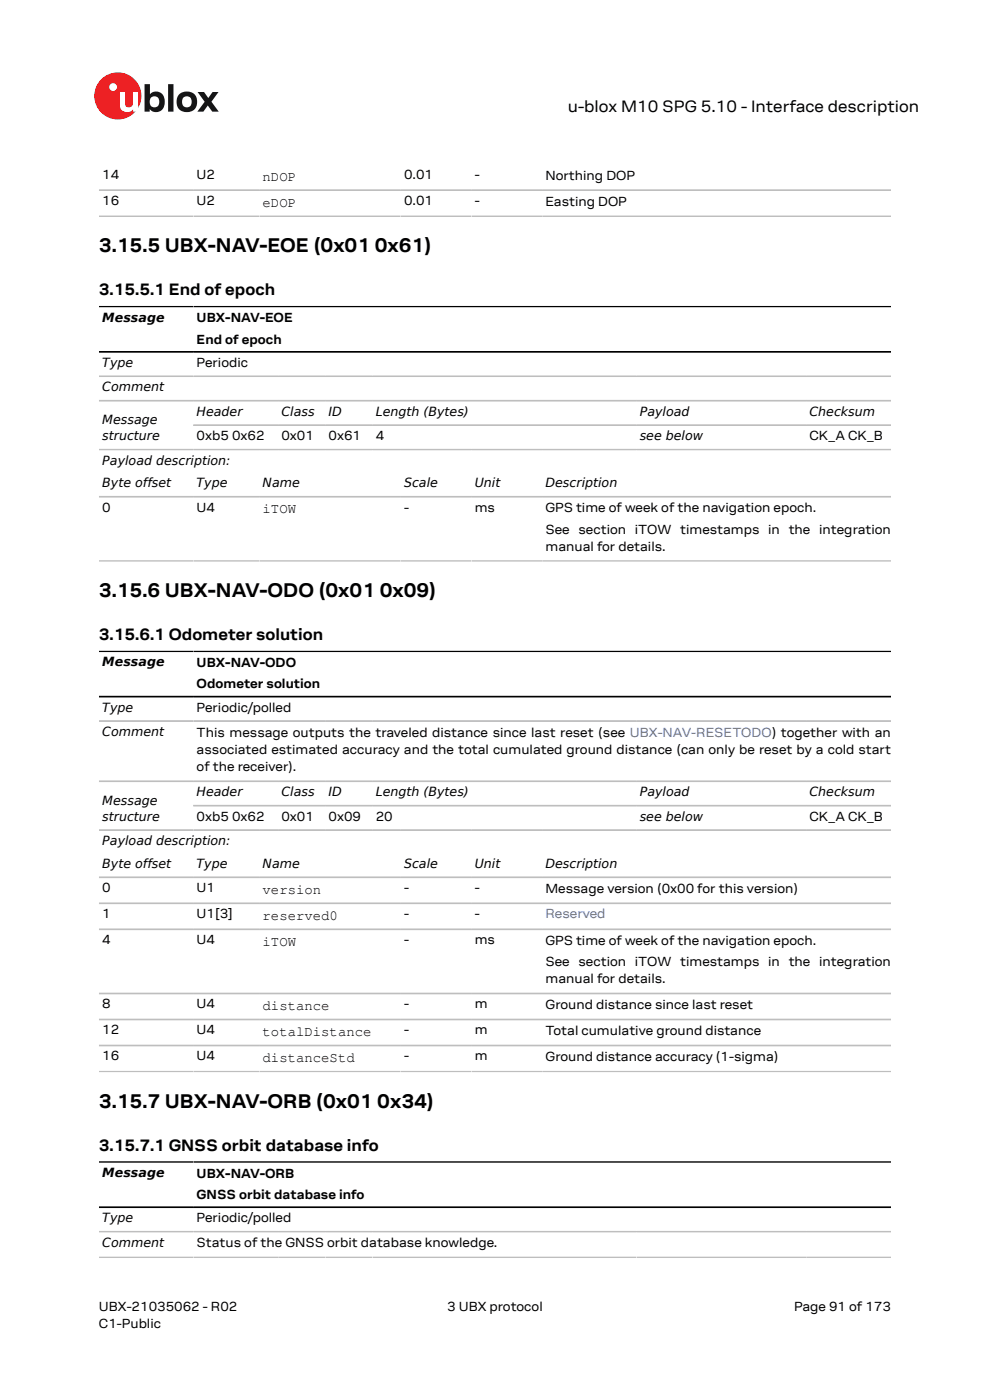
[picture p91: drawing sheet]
<svg xmlns="http://www.w3.org/2000/svg" width="210mm" height="297mm" viewBox="0 0 210 297" stroke-linecap="round" stroke-linejoin="round" font-family="sans-serif">
<defs><g id="words">
<g font-size="4.2">
<text x="21" y="53.5">3.15.5 UBX-NAV-EOE (0x01</text>
<text x="79.5" y="53.5">0x61)</text>
<text x="21" y="126.7">3.15.6 UBX-NAV-ODO (0x01</text>
<text x="80.5" y="126.7">0x09)</text>
<text x="21" y="235">3.15.7 UBX-NAV-ORB (0x01</text>
<text x="80" y="235">0x34)</text>
</g>
<g font-size="3.5">
<text x="120.4" y="23.7">u-blox M10 SPG 5.10 - Interface description</text>
<text x="21" y="62.6">3.15.5.1 End of epoch</text>
<text x="21" y="135.8">3.15.6.1 Odometer solution</text>
<text x="21" y="244.1">3.15.7.1 GNSS orbit database info</text>
</g>
<g font-size="3">
<text x="55.7" y="38.4">nDOP</text>
<text x="55.7" y="43.9">eDOP</text>
<text x="55.7" y="108.9">iTOW</text>
<text x="55.7" y="189.6">version</text>
<text x="55.7" y="195.2">reserved0</text>
<text x="55.7" y="200.7">iTOW</text>
<text x="55.7" y="214.3">distance</text>
<text x="55.7" y="219.8">totalDistance</text>
<text x="55.7" y="225.3">distanceStd</text>
</g>
<g font-size="2.8">
<text x="21.7" y="38">14</text>
<text x="41.7" y="38">U2</text>
<text x="85.7" y="38">0.01</text>
<text x="100.7" y="38">-</text>
<text x="115.7" y="38.1">Northing DOP</text>
<text x="21.7" y="43.5">16</text>
<text x="41.7" y="43.5">U2</text>
<text x="85.7" y="43.5">0.01</text>
<text x="100.7" y="43.5">-</text>
<text x="115.7" y="43.6">Easting DOP</text>
<text x="41.7" y="68.4">UBX-NAV-EOE</text>
<text x="41.7" y="72.9">End of epoch</text>
<text x="41.7" y="77.8">Periodic</text>
<text x="41.7" y="93.4">0xb5 0x62</text>
<text x="59.7" y="93.4">0x01</text>
<text x="69.7" y="93.4">0x61</text>
<text x="79.7" y="93.4">4</text>
<text x="171.7" y="93.4">CK_A CK_B</text>
<text x="21.7" y="108.5">0</text>
<text x="41.7" y="108.5">U4</text>
<text x="85.7" y="108.5">-</text>
<text x="100.7" y="108.5">ms</text>
<text x="115.7" y="108.7">GPS time of week of the navigation epoch.</text>
<text x="115.7" y="113.2">See section iTOW timestamps in the integration</text>
<text x="115.7" y="116.9">manual for details.</text>
<text x="41.7" y="141.5">UBX-NAV-ODO</text>
<text x="41.7" y="146">Odometer solution</text>
<text x="41.7" y="151">Periodic/polled</text>
<text x="41.7" y="156.3">This message outputs the traveled distance since last reset (see UBX-NAV-RESETODO) together with an</text>
<text x="41.7" y="159.9">associated estimated accuracy and the total cumulated ground distance (can only be reset by a cold start</text>
<text x="41.7" y="163.6">of the receiver).</text>
<text x="41.7" y="174.1">0xb5 0x62</text>
<text x="59.7" y="174.1">0x01</text>
<text x="69.7" y="174.1">0x09</text>
<text x="79.7" y="174.1">20</text>
<text x="171.7" y="174.1">CK_A CK_B</text>
<text x="21.7" y="189.3">0</text>
<text x="41.7" y="189.3">U1</text>
<text x="85.7" y="189.3">-</text>
<text x="100.7" y="189.3">-</text>
<text x="115.7" y="189.4">Message version (0x00 for this version)</text>
<text x="21.7" y="194.8">1</text>
<text x="41.7" y="194.8">U1[3]</text>
<text x="85.7" y="194.8">-</text>
<text x="100.7" y="194.8">-</text>
<text x="21.7" y="200.3">4</text>
<text x="41.7" y="200.3">U4</text>
<text x="85.7" y="200.3">-</text>
<text x="100.7" y="200.3">ms</text>
<text x="115.7" y="200.5">GPS time of week of the navigation epoch.</text>
<text x="115.7" y="205">See section iTOW timestamps in the integration</text>
<text x="115.7" y="208.6">manual for details.</text>
<text x="21.7" y="213.9">8</text>
<text x="41.7" y="213.9">U4</text>
<text x="85.7" y="213.9">-</text>
<text x="100.7" y="213.9">m</text>
<text x="115.7" y="214.1">Ground distance since last reset</text>
<text x="21.7" y="219.4">12</text>
<text x="41.7" y="219.4">U4</text>
<text x="85.7" y="219.4">-</text>
<text x="100.7" y="219.4">m</text>
<text x="115.7" y="219.6">Total cumulative ground distance</text>
<text x="21.7" y="225">16</text>
<text x="41.7" y="225">U4</text>
<text x="85.7" y="225">-</text>
<text x="100.7" y="225">m</text>
<text x="115.7" y="225.1">Ground distance accuracy (1-sigma)</text>
<text x="41.7" y="249.8">UBX-NAV-ORB</text>
<text x="41.7" y="254.3">GNSS orbit database info</text>
<text x="41.7" y="259.3">Periodic/polled</text>
<text x="41.7" y="264.6">Status of the GNSS orbit database knowledge.</text>
<text x="21" y="278">UBX-21035062 - R02</text>
<text x="21" y="281.8">C1-Public</text>
<text x="94.9" y="278">3 UBX protocol</text>
<text x="168.4" y="278">Page 91 of 173</text>
</g>
<text font-size="2.8" fill="#4664b4" x="115.7" y="194.8">Reserved</text>
<g font-size="2.7">
<text x="21.7" y="68.2">Message</text>
<text x="21.7" y="77.8">Type</text>
<text x="21.7" y="83">Comment</text>
<text x="21.7" y="90">Message</text>
<text x="41.7" y="88.2">Header</text>
<text x="59.7" y="88.2">Class</text>
<text x="69.7" y="88.2">ID</text>
<text x="79.7" y="88.2">Length (Bytes)</text>
<text x="135.7" y="88.2">Payload</text>
<text x="171.7" y="88.2">Checksum</text>
<text x="21.7" y="93.4">structure</text>
<text x="135.7" y="93.4">see below</text>
<text x="21.7" y="98.6">Payload description:</text>
<text x="21.7" y="103.4">Byte offset</text>
<text x="41.7" y="103.4">Type</text>
<text x="55.7" y="103.4">Name</text>
<text x="85.7" y="103.4">Scale</text>
<text x="100.7" y="103.4">Unit</text>
<text x="115.7" y="103.4">Description</text>
<text x="21.7" y="141.4">Message</text>
<text x="21.7" y="151">Type</text>
<text x="21.7" y="156.2">Comment</text>
<text x="21.7" y="170.7">Message</text>
<text x="41.7" y="168.9">Header</text>
<text x="59.7" y="168.9">Class</text>
<text x="69.7" y="168.9">ID</text>
<text x="79.7" y="168.9">Length (Bytes)</text>
<text x="135.7" y="168.9">Payload</text>
<text x="171.7" y="168.9">Checksum</text>
<text x="21.7" y="174.1">structure</text>
<text x="21.7" y="179.3">Payload description:</text>
<text x="135.7" y="174.1">see below</text>
<text x="21.7" y="184.1">Byte offset</text>
<text x="41.7" y="184.1">Type</text>
<text x="55.7" y="184.1">Name</text>
<text x="85.7" y="184.1">Scale</text>
<text x="100.7" y="184.1">Unit</text>
<text x="115.7" y="184.1">Description</text>
<text x="21.7" y="249.7">Message</text>
<text x="21.7" y="259.3">Type</text>
<text x="21.7" y="264.5">Comment</text>
</g>
</g></defs>
<circle cx="25" cy="20.4" r="5" fill="#ed2023"/>
<circle cx="24" cy="18.5" r=".83" fill="#fff"/>
<g fill="#151516">
<path d="M35.7 17.9h1.1v5.8h-1.1z"/>
<path d="M41.9 19.5h1.4l.9 1.3 .9-1.3h1.3l-1.6 2.1 1.6 2.1h-1.4l-.9-1.3-1 1.3h-1.2l1.5-2.1z"/>
<path d="M32 20.7a1.17 1.17 0 0 0-.1 1.5 1.17 1.17 0 0 0 1.4 .4 1.16 1.16 0 0 0 .4-1.6 1.16 1.16 0 0 0-1.7-.3zM30.7 17.9h1.1v2.1a1.82 1.82 0 0 1 2.2-.4 1.82 1.82 0 0 1 .9 2 1.83 1.83 0 0 1-1 2 1.83 1.83 0 0 1-2.1-.5v.6h-1.1z"/>
<path d="M38.9 20.7a1.18 1.18 0 0 0-.2 1.5 1.18 1.18 0 0 0 1.5 .4 1.18 1.18 0 0 0 .4-1.5 1.18 1.18 0 0 0-1.5-.5zM37.4 21.6a2.25 2.25 0 0 1 4.5 0 2.25 2.25 0 0 1-4.5 0z"/>
</g>
<path d="M25.4 19.5h1.1v2.5a.84 .84 0 0 0 1 .8 .84 .84 0 0 0 .7-1v-2.3h1.1v4.2h-1.1v-.5a1.59 1.59 0 0 1-1.8 .5 1.59 1.59 0 0 1-1-1.5z" fill="#fff"/>
<g fill="none" stroke="#bebebe" stroke-width=".35">
<path d="M21 40.3h168M21 45.9h168M21 79.8h168M21 85h168M21 95.4h168M41 90.2h148M21 105.4h168M21 119h168M21 153h168M21 165.7h168M21 176.1h168M41 170.9h148"/>
<path d="M21 186.1h168M21 191.6h168M21 197.1h168M21 210.8h168M21 216.3h168M21 221.8h168M21 227.3h168M21 261.3h168M21 266.7h168"/>
</g>
<path d="M21 65h168M21 74.6h168M21 138.2h168M21 147.8h168M21 246.5h168M21 256.1h168" fill="none" stroke="#000" stroke-width=".35"/>
<use href="#words"/>
</svg>
